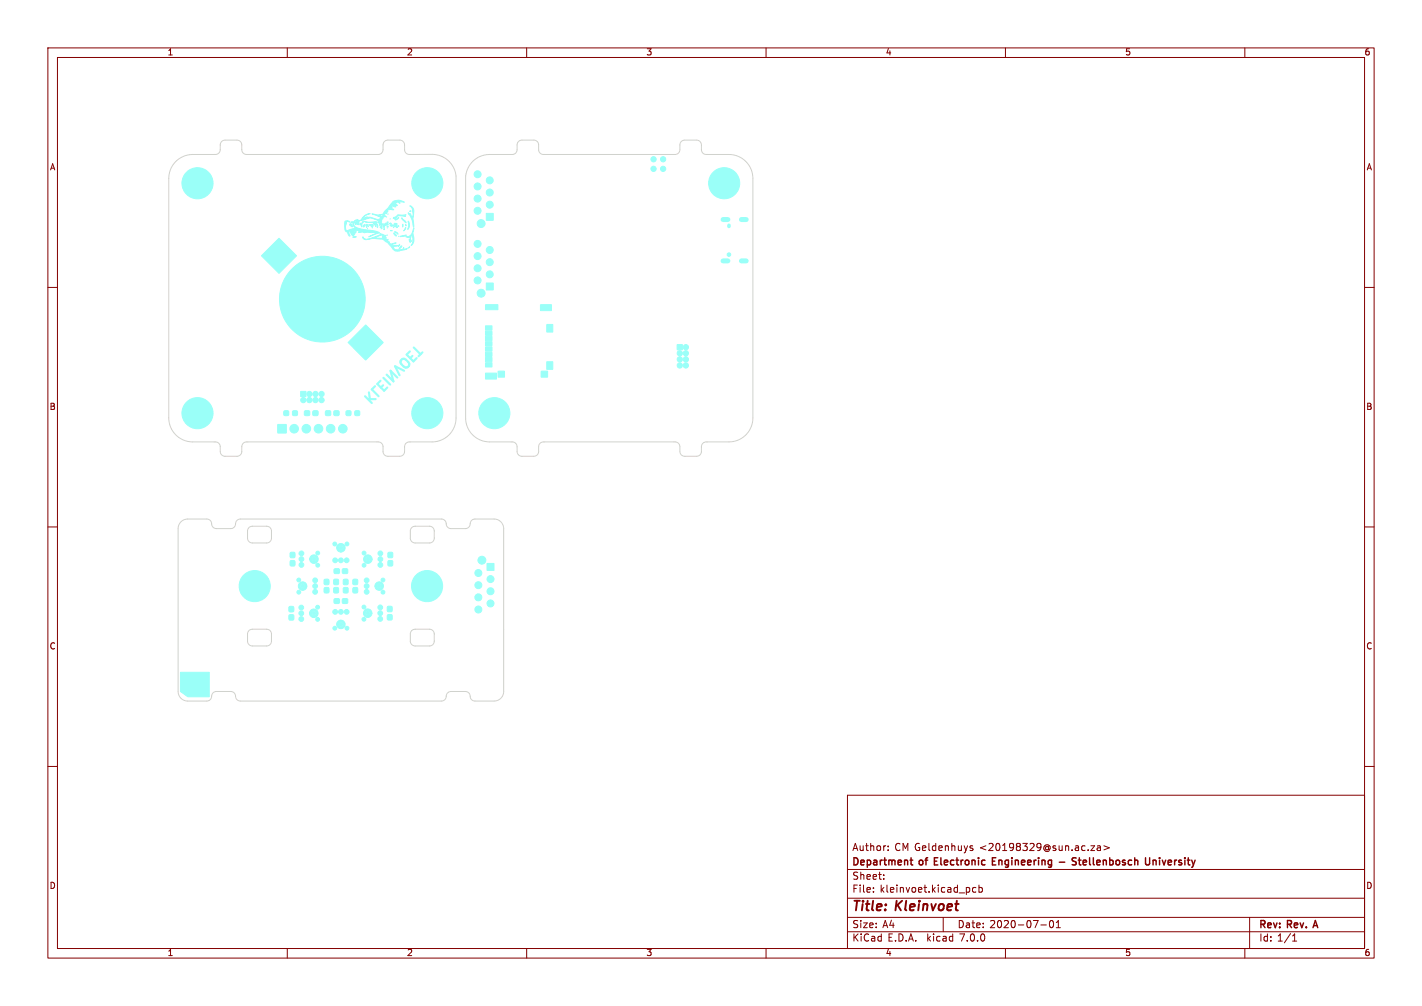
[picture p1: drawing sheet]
<svg xmlns="http://www.w3.org/2000/svg" width="297mm" height="210mm" viewBox="0 0 297 210" stroke-linecap="round" stroke-linejoin="round" font-family="sans-serif">
<defs><g id="words">
<g font-size="2.8" fill="#840000">
<text x="178" y="190.8">Title:</text>
<text x="187.1" y="190.8">Kleinvoet</text>
</g>
<g font-size="2.1" fill="#840000">
<text x="178" y="177.9">Author:</text>
<text x="186.8" y="177.9">CM Geldenhuys</text>
<text x="204.6" y="177.9">&lt;20198329@sun.ac.za&gt;</text>
<text x="178" y="183.9">Sheet:</text>
<text x="178" y="181.1">Department</text>
<text x="192.1" y="181.1">of</text>
<text x="195.7" y="181.1">Electronic</text>
<text x="208.3" y="181.1">Engineering</text>
<text x="225.9" y="181.1">Stellenbosch</text>
<text x="241.6" y="181.1">University</text>
<text x="178" y="186.6">File:</text>
<text x="183.8" y="186.6">kleinvoet.kicad_pcb</text>
<text x="178" y="196.8">KiCad</text>
<text x="178" y="194">Size:</text>
<text x="184.3" y="194">A4</text>
<text x="185.4" y="196.8">E.D.A.</text>
<text x="193.6" y="196.8">kicad</text>
<text x="200" y="194">Date:</text>
<text x="200.5" y="196.8">7.0.0</text>
<text x="206.7" y="194">2020-07-01</text>
<text x="263" y="194.2">Rev:</text>
<text x="263" y="196.8">Id: 1/1</text>
<text x="269" y="194.2">Rev.</text>
<text x="275" y="194.2">A</text>
</g>
<g font-size="1.8" fill="#840000">
<text x="35" y="11.8">1</text>
<text x="85" y="11.8">2</text>
<text x="135" y="11.8">3</text>
<text x="185" y="11.8">4</text>
<text x="235" y="11.8">5</text>
<text x="285" y="11.8">6</text>
<text x="10.4" y="35.8">A</text>
<text x="285.4" y="35.8">A</text>
<text x="10.3" y="85.8">B</text>
<text x="285.3" y="85.8">B</text>
<text x="10.3" y="135.8">C</text>
<text x="285.3" y="135.8">C</text>
<text x="10.3" y="185.8">D</text>
<text x="285.3" y="185.8">D</text>
<text x="35" y="199.8">1</text>
<text x="85" y="199.8">2</text>
<text x="135" y="199.8">3</text>
<text x="185" y="199.8">4</text>
<text x="235" y="199.8">5</text>
<text x="285" y="199.8">6</text>
</g>
</g></defs>
<g fill="none" stroke="#840000" stroke-width=".21">
<path d="M10 10h277v190h-277zM12 12h273v186h-273zM60 10v2M110 10v2M160 10v2M210 10v2M260 10v2M10 60h2M285 60h2M10 110h2M285 110h2M10 160h2"/>
<path d="M285 160h2M177 166h108v32h-108zM185.5 177.4v.2M185.5 176.6v.2M202.8 177.1h.4v.2l-.2 .3h-.3M202.8 176.6h.4M227.8 176.6h.8l-.8 1h.8M229.2 176.6h.6v1M229.8 176.9l-.5 .1-.2 .2 .2 .4 .5-.1M230.6 176.6l1.1 .4-1.1 .4M60 198v2M110 198v2"/>
<path d="M160 198v2M177 194.5h108M177 191.5h108M177 187.5h108M177 181.5h108M182.4 186.1v.2M182.4 185.3v.2M184.6 183.4v.2M184.6 182.6v.2M197 191.5v3M203.8 185.3h-.4l-.3 .2 .2 .7h.5M204.5 185.3h.4l.3 .2-.2 .7h-.5"/>
<path d="M204.5 184.8v1.5M210 198v2M217.4 193.1h1.1M219.4 192.2h.1a.8 .8 0 0 1 .6 .7 .8 .8 0 0 1-.6 .8 1 1 0 0 1-.1-1.5zM220.6 193.7h.9M220.6 192.6l.4-.4v1.5M260 198v2M261 191.5v6.5M270 196.5h.8M270 195.4l.4-.4v1.5"/>
</g>
<path d="M190.1 179.6h.5M207.3 179.8h.5M208 179.1h-.7v1.5h.7M221.2 180h1.2M224.8 179.1h-.6l-.2 .1v.4l.6 .3 .2 .4-.3 .3-.6-.1M225.2 179.6h.6M240.1 179.1l-.1 1.3-.2 .2-.4-.1M240.8 179.6v1M241 179.6l-.2 .1M190.3 180.3l.3 .3M274.7 192.2l-.5 1.5" fill="none" stroke="#840000" stroke-width=".3"/>
<g fill="none" stroke="#9afff8" stroke-width=".45">
<path d="M79.5 79.5l-.7 .7 1.4 1.4 .7-.7M80.1 78.9l1.4 1.4M80.8 78.2l1.4 1.4-.6-2.2 1.4 1.4M83.7 75.2a.67 .67 0 0 1 1.1-.1l.5 .5a.67 .67 0 0 1 0 .9 .67 .67 0 0 1-1 0l-.6-.8zM84.4 77.4l-1.9-.9 1 1.8M85.6 73.4l-.7 .6 1.4 1.4 .7-.6M86.1 74.3l-.4 .5M86.4 72.5l1.4 1.5M88.2 73.6l-.8 .8M76.2 82.7l1.5 1.4M76.9 83.3h1.6M77.1 81.9l.2 1.4"/>
<path d="M78.3 80.6l-.6 .7 1.4 1.4M80 80.4l-.5 .5"/>
</g>
<g fill="#9afff8" stroke="#9afff8" stroke-width=".21">
<path d="M37.7 140.3h6v5.2h-4.5l-1.5-1.2z"/>
<path d="M82.7 47.5l.4-.1z"/>
<path d="M83.4 51.1l-.3 .4z"/>
<path d="M81.5 47l.3-.1 .5 .3h.7h-.5l-.5-.1-.2 .1z"/>
<path d="M82.2 47.5h.1z"/>
<path d="M83.9 45.4l.9 1.1-.7-.6z"/>
<path d="M81 44.7h.1z"/>
<path d="M79.3 47.4h.3l.2 .3-.2 .1 .1-.2z"/>
<path d="M80 47.3l.3 .1z"/>
<path d="M85.4 51.7l.2-.2z"/>
<path d="M80 47l.9-.2-.4-.1 .2-.2 .2 .1 .2 .2-.9 .3z"/>
<path d="M80.8 46.4h.3z"/>
<path d="M85.5 44.1l.3-.1v.2z"/>
<path d="M75.6 46.4l.3-.1z"/>
<path d="M78.6 46.6l.3 .5-.1 .4z"/>
<path d="M82.3 45.4l.8-.6 1.7 .1-.2 .2 .1 .1-1.6-.2-.7 .7v-.3l-.3 .2z"/>
<path d="M80.1 47.9h.2z"/>
<path d="M79.6 47l.2 .1z"/>
<path d="M75.2 46.6h.3l-.2 .4z"/>
<path d="M75.8 49.4l.2 .4 .5 .3-.7-.3z"/>
<path d="M75.9 45.2l.8-.5 .6-.1a2.44 2.44 0 0 0-1.8 1.4l-.4 .1 .4-.2z"/>
<path d="M81.6 48.1h.3z"/>
<path d="M82.6 45.9l.7-.5-.3 .4z"/>
<path d="M83.5 49.4l1.4-.3-.5 .2z"/>
<path d="M76.9 47.1v.2z"/>
<path d="M77.7 47.5l.1 .1z"/>
<path d="M76.5 46.9l.3 .1-.2 .5z"/>
<path d="M85.6 43a1.27 1.27 0 0 1 .8 1.7l-.1 1 .1 1.7-.1-.2a5 5 0 0 0-1-2.8l.1 .1a.78 .78 0 0 1 .6 .8 1.42 1.42 0 0 0 .2-1.4l-.1-.5z"/>
<path d="M84.7 47.5l-.1 .3-.3 .4z"/>
<path d="M85.5 49.9l.4 .3v.2l-.3-.3 .1 .5-.2-.4z"/>
<path d="M77.3 46.9l.2 .3z"/>
<path d="M80.2 47.5l.1 .2z"/>
<path d="M79.6 47.3h.2z"/>
<path d="M80.1 46.7l.3 .1z"/>
<path d="M80.8 49.1h.1z"/>
<path d="M82.3 48.6l.4 .5 .1 .2-.5-.5z"/>
<path d="M82.2 46.8l.5-.1-.1-.1 .4 .1-.5 .3z"/>
<path d="M73.7 49.5l.7-.1z"/>
<path d="M77.8 46.8v.5z"/>
<path d="M85.3 46.2l.2 .5a1.14 1.14 0 0 1-.4 1.2l.1-.1a2.18 2.18 0 0 0 .1-1.6z"/>
<path d="M75.5 46.8l.1 .6z"/>
<path d="M74.2 46l.1-.1-.3 .3z"/>
<path d="M76.1 46.2a4.6 4.6 0 0 0 2.4 .1l.1 .1-.1 .9-.1-.6-.4-.1 .3-.1-1.8-.1z"/>
<path d="M83.1 47.2h.2z"/>
<path d="M74.4 46.6l-.1 .3z"/>
<path d="M86.4 47.6v.3a2.2 2.2 0 0 0 0 1.8 1.42 1.42 0 0 1-.5 1.5 1.93 1.93 0 0 0 .1-2.1l-.3 .7-.1-.3-.4 .1-.4-.2a1.37 1.37 0 0 0 1.5-1.5z"/>
<path d="M81.3 46.7l.3-.2 .1 .3z"/>
<path d="M84.7 46.9l.1 .3z"/>
<path d="M77.6 46.8v.3z"/>
<path d="M83.7 51.4h.3l-.7 .6z"/>
<path d="M82.4 48.4a.55 .55 0 0 1 .7 .5z"/>
<path d="M76.7 49.9h.1a6.4 6.4 0 0 1 3.1-.1l-.1-.7-1.5 .5h-.4l1.7-.8 1 .3-.2 .4 .3 .1-.1 .6 .5-.3-.3 .4 .5 .2 .1 .3a1.46 1.46 0 0 0 1.3-.1l-.8 .3v.3h1.1l-.9 .2v.1a.82 .82 0 0 0 .9 .5h.5a.63 .63 0 0 0 .8-.3v-.2l.1 .5 .6-.2-1.2 .4a1.45 1.45 0 0 1-2.1-.8l-.5-.5a3.4 3.4 0 0 0-2.7-1.2z"/>
<path d="M84.1 46.8v.6z"/>
<path d="M78.2 46.8v.2z"/>
<path d="M77.1 46.9l.1 .1z"/>
<path d="M75.9 47.1l.4-.2-.3 .5z"/>
<path d="M72.1 46.2l.6-.1 .3 .3a.37 .37 0 0 0-.5-.2 .37 .37 0 0 0-.2 .5l-.1 .9 .1 .4 .2 .2a2.76 2.76 0 0 1 2.6-.3h.1a1.72 1.72 0 0 1-1.5-1.3v-.2h-.4l1.6-.1-.4-.1v-.2l.3 .2-.3-.3a.42 .42 0 0 1 .5 .2 .42 .42 0 0 1-.1 .6l.1 .2h-.4l-.2-.5-.2 .2-.2-.1-.1 .2a1.07 1.07 0 0 0 1.2 1l1.1 .2a5.7 5.7 0 0 1 3.1 .7l-2.3 .9 1.7-.9-3.7-.1-.1-.1h3l-1.4-.3h-2.6l-.3 .2 .8 .1-.4 .6-.2-.5h-.2l.3 .8-.5-.3-.2-.9a.6 .6 0 0 0-.1 1.1l-.1 .1-.1-.1a1.32 1.32 0 0 0-.8-1l-.1-.9z"/>
<path d="M77.6 47.2v.1z"/>
<path d="M73 46.8a.46 .46 0 0 1 .6 .6l-.5-.4z"/>
<path d="M80.9 47.3h.2z"/>
<path d="M76 45.6l.7-.3-.6 .4 1.1-.4 1.8 .5 .5-.4-.8-.4 1.2 .2v-.4a2.59 2.59 0 0 1-2.2-.1v-.1a2.82 2.82 0 0 0 2.4 0l.2-.4 1-1.1a2.03 2.03 0 0 1 3.2-.9l-1.1-.1 .1 .3-.5-.3-.2 .2h-.5l-.1 .1 .4 .1 .4 .4-.5-.1 .2 .3-.2 .1-.8-.2 .2 .3-.4-.1-.1 .2 .8 .4-.8-.1-.7 .2 .3 .3-.3 .4-.5-.1 .4 .7a.65 .65 0 0 0-.7 .5l-.3 .2 .1 .2-.1 .3 .3 .5-.7 .1 .3-.3h-.2l-.4-.4h.3v-.2a3.3 3.3 0 0 0-3.4-.1h-.1z"/>
<path d="M101.6 44.6h1.4v1.4h-1.4z"/>
<path d="M141.4 71.9h1.1v1.1h-1.1z"/>
<path d="M101.6 59.1h1.4v1.4h-1.4z"/>
<path d="M58 88.6h1.8v1.8h-1.8z"/>
<path d="M101.4 68h1.3v.9h-1.3z"/>
<path d="M101.4 69.1h1.3v.9h-1.3z"/>
<path d="M101.4 70.2h1.3v.9h-1.3z"/>
<path d="M101.4 71.3h1.3v.9h-1.3z"/>
<path d="M101.4 72.4h1.3v.9h-1.3z"/>
<path d="M101.4 73.5h1.3v.9h-1.3z"/>
<path d="M101.4 74.6h1.3v.9h-1.3z"/>
<path d="M101.4 75.7h1.3v.9h-1.3z"/>
<path d="M104 77.5h1.4v1.2h-1.4z"/>
<path d="M113 77.5h1.4v1.2h-1.4z"/>
<path d="M112.9 63.6h2.2l.1 1.2h-2.3z"/>
<path d="M101.4 77.9h2.3v1.2h-2.3z"/>
<path d="M101.4 63.6h2.6v1h-2.6z"/>
<path d="M114.2 75.5h1.2v1.6h-1.2z"/>
<path d="M114.2 67.7h1.2v1.6h-1.2z"/>
<path d="M76.3 67.9l3.7 3.6-3.6 3.7-3.7-3.7z"/>
<path d="M58.2 49.8l3.7 3.6-3.6 3.7-3.7-3.7z"/>
<path d="M62.8 81.7h1.1v1.1h-1.1z"/>
<path d="M68 85.8l.2-.1 .8 .1v.9l-.2 .1-.7-.1z"/>
<path d="M69.7 85.8l.3-.1 .7 .1 .1 .9-.2 .1-.8-.1-.1-.2z"/>
<path d="M59.3 85.8l.2-.1 .7 .1 .1 .9-.3 .1-.6-.1z"/>
<path d="M61.1 85.8l.3-.1 .6 .1 .1 .9-.2 .1-.7-.1z"/>
<path d="M65.4 85.8l.2-.1 .7 .1 .1 .9-.2 .1-.8-.1z"/>
<path d="M63.6 85.8l.2-.1 .8 .1 .1 .2v.7l-.3 .1-.7-.1z"/>
<path d="M74.1 85.8l.3-.1 .6 .1 .1 .9-.2 .1-.7-.1z"/>
<path d="M72.3 85.8l.2-.1 .7 .1 .1 .9-.3 .1-.6-.1z"/>
<path d="M76.2 127.3a.89 .89 0 0 1 1-.1 .89 .89 0 0 1 .5 .8h-.4a.5 .5 0 0 0-.7-.5 .5 .5 0 0 0-.1 .9 .5 .5 0 0 0 .8-.3v-.1h.4a.89 .89 0 0 1-1.3 .8 .89 .89 0 0 1-.2-1.5z"/>
<path d="M78.6 121.7a.89 .89 0 0 1 1.4 .2 .89 .89 0 0 1-.6 1.3 .89 .89 0 0 1-1.1-.8h.4a.5 .5 0 0 0 .7 .4 .5 .5 0 0 0 .1-.8 .5 .5 0 0 0-.8 .2v.2h-.4z"/>
<path d="M76.2 116.1a.89 .89 0 0 1 1-.2 .89 .89 0 0 1 .5 .8h-.4a.5 .5 0 0 0-.7-.4 .5 .5 0 0 0-.1 .8 .5 .5 0 0 0 .8-.2v-.2h.4a.89 .89 0 0 1-1.2 .8 .89 .89 0 0 1-.3-1.4z"/>
<path d="M70.5 113.8a.89 .89 0 0 1 1.5 .2 .89 .89 0 0 1-.8 1.2v-.3a.5 .5 0 0 0 .5-.8 .5 .5 0 0 0-.9-.1 .5 .5 0 0 0 .3 .8l.1 .1v.3a.89 .89 0 0 1-.8-.5 .89 .89 0 0 1 .1-.9z"/>
<path d="M70.5 129.8l.7-.3v.3a.5 .5 0 0 0-.5 .8 .5 .5 0 0 0 .9 .1 .5 .5 0 0 0-.3-.8l-.1-.1v-.3a.89 .89 0 0 1 .9 1.1 .89 .89 0 0 1-1.3 .5 .89 .89 0 0 1-.3-1.3z"/>
<path d="M65 127.4a.89 .89 0 0 1 1.3 .2 .89 .89 0 0 1-.5 1.3 .89 .89 0 0 1-1.1-.9h.3a.5 .5 0 0 0 .8 .5 .5 .5 0 0 0 .1-.9 .5 .5 0 0 0-.8 .3l-.1 .1h-.3z"/>
<path d="M62.6 121.7a.89 .89 0 0 1 1-.2 .89 .89 0 0 1 .5 .9h-.4a.5 .5 0 0 0-.7-.5 .5 .5 0 0 0-.1 .8 .5 .5 0 0 0 .8-.2v-.1h.4a.89 .89 0 0 1-1.3 .8 .89 .89 0 0 1-.2-1.5z"/>
<path d="M65 116.1a.89 .89 0 0 1 1.4 .2 .89 .89 0 0 1-.6 1.3 .89 .89 0 0 1-1.1-.9h.4a.5 .5 0 0 0 .7 .5 .5 .5 0 0 0 .1-.9 .5 .5 0 0 0-.8 .3v.1h-.4z"/>
<path d="M101.7 117.6h1.5v1.5h-1.5z"/>
<path d="M71.8 122.7l.9 .1v.7l-.1 .2-.6 .1-.3-.1v-.8z"/>
<path d="M71.8 121h.9v.8l-.1 .2-.9-.1v-.7z"/>
<path d="M69.8 121h.9v.8l-.1 .2-.9-.1v-.7z"/>
<path d="M69.8 122.7l.9 .1v.7l-.1 .2-.6 .1-.3-.1v-.8z"/>
<path d="M60.7 115.3l.9 .1v.8l-.1 .2-.6 .1-.3-.2v-.7z"/>
<path d="M60.6 117.1l.3-.1 .7 .1v.8l-.1 .2h-.9z"/>
<path d="M67.8 122.7l.9 .1v.7l-.1 .2-.6 .1-.3-.1v-.8z"/>
<path d="M67.8 121h.9v.8l-.1 .2-.9-.1v-.7z"/>
<path d="M60.4 126.7l.2-.1 .7 .1 .1 .8-.1 .2-.9-.1z"/>
<path d="M60.4 128.4h.9l.1 .8-.1 .2h-.9l-.1-.8z"/>
<path d="M71.5 125.1l.3-.2 .7 .1 .2 .2-.1 .7-.2 .1-.8-.1z"/>
<path d="M69.8 125.1l.2-.2 .8 .1 .1 .9-.3 .1-.7-.1-.2-.2z"/>
<path d="M69.8 118.8l.2-.1 .8 .1 .1 .8-.3 .2-.7-.1-.2-.2z"/>
<path d="M71.6 118.8h.9l.2 .2-.1 .6-.2 .2-.8-.1-.1-.2z"/>
<path d="M81.1 117.1l.2-.1 .7 .1v.8l-.1 .2h-.8z"/>
<path d="M81.1 115.3l.9 .1v.8l-.1 .2-.6 .1-.2-.2-.1-.7z"/>
<path d="M73.8 121h.9v.8l-.1 .2-.9-.1v-.7z"/>
<path d="M73.8 122.7l.9 .1v.7l-.1 .2-.6 .1-.3-.1v-.8z"/>
<path d="M80.9 128.4l.3-.1 .7 .1v.8l-.1 .2-.6 .1-.3-.2z"/>
<path d="M81 126.6l.6-.1 .3 .2v.7l-.1 .3-.9-.1v-.8z"/>
<circle cx="100.5" cy="46.7" r=".82"/>
<circle cx="99.7" cy="44" r=".73"/>
<circle cx="102.3" cy="42.7" r=".73"/>
<circle cx="99.7" cy="41.5" r=".73"/>
<circle cx="102.3" cy="40.2" r=".73"/>
<circle cx="99.7" cy="38.9" r=".73"/>
<circle cx="102.3" cy="37.6" r=".73"/>
<circle cx="99.7" cy="36.4" r=".73"/>
<circle cx="149.6" cy="36.6" r=".45"/>
<circle cx="152.9" cy="36.6" r=".45"/>
<circle cx="152.9" cy="39.9" r=".45"/>
<circle cx="153.7" cy="38.3" r=".45"/>
<circle cx="151.2" cy="35.8" r=".45"/>
<circle cx="149.6" cy="39.9" r=".45"/>
<circle cx="151.2" cy="40.7" r=".45"/>
<circle cx="151.2" cy="38.2" r="3.3"/>
<circle cx="148.8" cy="38.3" r=".45"/>
<circle cx="101.6" cy="87.9" r=".45"/>
<circle cx="103.2" cy="83.9" r=".45"/>
<circle cx="103.2" cy="86.2" r="3.2"/>
<circle cx="103.2" cy="88.6" r=".45"/>
<circle cx="104.9" cy="84.6" r=".45"/>
<circle cx="101.6" cy="84.6" r=".45"/>
<circle cx="100.9" cy="86.2" r=".45"/>
<circle cx="105.6" cy="86.2" r=".45"/>
<circle cx="104.9" cy="87.9" r=".45"/>
<circle cx="143.2" cy="72.5" r=".55"/>
<circle cx="142" cy="73.8" r=".55"/>
<circle cx="143.2" cy="73.8" r=".55"/>
<circle cx="142" cy="75" r=".55"/>
<circle cx="143.2" cy="75" r=".55"/>
<circle cx="142" cy="76.3" r=".55"/>
<circle cx="143.2" cy="76.3" r=".55"/>
<circle cx="100.5" cy="61.2" r=".82"/>
<circle cx="99.7" cy="58.5" r=".73"/>
<circle cx="102.3" cy="57.3" r=".73"/>
<circle cx="99.7" cy="56" r=".73"/>
<circle cx="102.3" cy="54.7" r=".73"/>
<circle cx="99.7" cy="53.5" r=".73"/>
<circle cx="102.3" cy="52.2" r=".73"/>
<circle cx="99.7" cy="50.9" r=".73"/>
<circle cx="152.2" cy="53.2" r=".37"/>
<circle cx="61.4" cy="89.5" r=".9"/>
<circle cx="64" cy="89.5" r=".9"/>
<circle cx="66.5" cy="89.5" r=".9"/>
<circle cx="69.1" cy="89.5" r=".9"/>
<circle cx="71.6" cy="89.5" r=".9"/>
<circle cx="91.6" cy="38.3" r=".45"/>
<circle cx="90.9" cy="39.9" r=".45"/>
<circle cx="86.8" cy="38.3" r=".45"/>
<circle cx="87.6" cy="36.6" r=".45"/>
<circle cx="87.6" cy="39.9" r=".45"/>
<circle cx="89.2" cy="35.8" r=".45"/>
<circle cx="89.3" cy="38.2" r="3.2"/>
<circle cx="89.2" cy="40.7" r=".45"/>
<circle cx="90.9" cy="36.6" r=".45"/>
<circle cx="89.2" cy="86.2" r="3.2"/>
<circle cx="87.6" cy="84.6" r=".45"/>
<circle cx="91.6" cy="86.2" r=".45"/>
<circle cx="89.2" cy="88.6" r=".45"/>
<circle cx="89.2" cy="83.9" r=".45"/>
<circle cx="87.6" cy="87.9" r=".45"/>
<circle cx="86.8" cy="86.2" r=".45"/>
<circle cx="90.9" cy="84.6" r=".45"/>
<circle cx="90.9" cy="87.9" r=".45"/>
<circle cx="43.7" cy="86.2" r=".45"/>
<circle cx="42.9" cy="87.9" r=".45"/>
<circle cx="41.3" cy="83.9" r=".45"/>
<circle cx="41.2" cy="86.2" r="3.2"/>
<circle cx="41.2" cy="88.6" r=".45"/>
<circle cx="39.6" cy="87.9" r=".45"/>
<circle cx="42.9" cy="84.6" r=".45"/>
<circle cx="38.8" cy="86.2" r=".45"/>
<circle cx="39.6" cy="84.6" r=".45"/>
<circle cx="39.6" cy="36.6" r=".45"/>
<circle cx="41.2" cy="35.8" r=".45"/>
<circle cx="41.2" cy="40.7" r=".45"/>
<circle cx="38.8" cy="38.3" r=".45"/>
<circle cx="42.9" cy="39.9" r=".45"/>
<circle cx="43.7" cy="38.3" r=".45"/>
<circle cx="39.6" cy="39.9" r=".45"/>
<circle cx="41.2" cy="38.2" r="3.3"/>
<circle cx="42.9" cy="36.6" r=".45"/>
<circle cx="136.5" cy="33.3" r=".55"/>
<circle cx="138.5" cy="33.3" r=".55"/>
<circle cx="136.5" cy="35.3" r=".55"/>
<circle cx="138.5" cy="35.3" r=".55"/>
<circle cx="67.3" cy="62.4" r="8.9"/>
<circle cx="63.3" cy="83.5" r=".55"/>
<circle cx="64.6" cy="82.3" r=".55"/>
<circle cx="64.6" cy="83.5" r=".55"/>
<circle cx="65.9" cy="82.3" r=".55"/>
<circle cx="65.9" cy="83.5" r=".55"/>
<circle cx="67.2" cy="82.3" r=".55"/>
<circle cx="67.2" cy="83.5" r=".55"/>
<circle cx="76.8" cy="128" r=".35"/>
<circle cx="79.4" cy="129.2" r=".5"/>
<circle cx="79.4" cy="126.8" r=".5"/>
<circle cx="79.4" cy="128" r=".5"/>
<circle cx="76" cy="126.7" r=".4"/>
<circle cx="76" cy="129.3" r=".4"/>
<circle cx="79.2" cy="122.4" r=".35"/>
<circle cx="76.6" cy="121.2" r=".5"/>
<circle cx="76.6" cy="123.6" r=".5"/>
<circle cx="76.6" cy="122.3" r=".5"/>
<circle cx="80" cy="123.6" r=".4"/>
<circle cx="80" cy="121.1" r=".4"/>
<circle cx="76.8" cy="116.7" r=".35"/>
<circle cx="79.4" cy="117.9" r=".5"/>
<circle cx="79.4" cy="115.5" r=".5"/>
<circle cx="79.4" cy="116.7" r=".5"/>
<circle cx="76" cy="115.5" r=".4"/>
<circle cx="76" cy="118" r=".4"/>
<circle cx="71.2" cy="114.4" r=".35"/>
<circle cx="70" cy="117" r=".5"/>
<circle cx="72.4" cy="117" r=".5"/>
<circle cx="71.2" cy="117" r=".5"/>
<circle cx="72.5" cy="113.6" r=".4"/>
<circle cx="69.9" cy="113.6" r=".4"/>
<circle cx="71.2" cy="130.4" r=".35"/>
<circle cx="72.4" cy="127.7" r=".5"/>
<circle cx="70" cy="127.7" r=".5"/>
<circle cx="71.2" cy="127.7" r=".5"/>
<circle cx="69.9" cy="131.1" r=".4"/>
<circle cx="72.5" cy="131.1" r=".4"/>
<circle cx="65.6" cy="128" r=".35"/>
<circle cx="62.9" cy="126.8" r=".5"/>
<circle cx="62.9" cy="129.2" r=".5"/>
<circle cx="62.9" cy="128" r=".5"/>
<circle cx="66.3" cy="129.3" r=".4"/>
<circle cx="66.3" cy="126.8" r=".4"/>
<circle cx="63.2" cy="122.4" r=".35"/>
<circle cx="65.8" cy="123.6" r=".5"/>
<circle cx="65.8" cy="121.2" r=".5"/>
<circle cx="65.8" cy="122.3" r=".5"/>
<circle cx="62.4" cy="121.1" r=".4"/>
<circle cx="62.4" cy="123.6" r=".4"/>
<circle cx="65.6" cy="116.7" r=".35"/>
<circle cx="63" cy="115.5" r=".5"/>
<circle cx="63" cy="117.9" r=".5"/>
<circle cx="63" cy="116.7" r=".5"/>
<circle cx="66.4" cy="118" r=".4"/>
<circle cx="66.4" cy="115.5" r=".4"/>
<circle cx="100.6" cy="116.9" r=".82"/>
<circle cx="99.9" cy="127.2" r=".73"/>
<circle cx="102.4" cy="126" r=".73"/>
<circle cx="99.9" cy="124.7" r=".73"/>
<circle cx="102.4" cy="123.4" r=".73"/>
<circle cx="99.9" cy="122.2" r=".73"/>
<circle cx="102.4" cy="120.9" r=".73"/>
<circle cx="99.9" cy="119.6" r=".73"/>
<circle cx="90.9" cy="120.7" r=".45"/>
<circle cx="89.2" cy="120" r=".45"/>
<circle cx="87.5" cy="120.7" r=".45"/>
<circle cx="86.8" cy="122.4" r=".45"/>
<circle cx="87.5" cy="124" r=".45"/>
<circle cx="89.2" cy="124.7" r=".45"/>
<circle cx="90.9" cy="124" r=".45"/>
<circle cx="91.6" cy="122.4" r=".45"/>
<circle cx="89.2" cy="122.3" r="3.2"/>
<circle cx="54.9" cy="120.7" r=".45"/>
<circle cx="53.2" cy="120" r=".45"/>
<circle cx="51.5" cy="120.7" r=".45"/>
<circle cx="50.8" cy="122.4" r=".45"/>
<circle cx="51.5" cy="124" r=".45"/>
<circle cx="53.2" cy="124.7" r=".45"/>
<circle cx="54.9" cy="124" r=".45"/>
<circle cx="55.6" cy="122.4" r=".45"/>
<circle cx="53.2" cy="122.3" r="3.2"/>
</g>
<path d="M152.2 47v.3" fill="none" stroke="#9afff8" stroke-width=".75"/>
<path d="M151 45.8h1M151 54.5h1M154.9 45.8h1M154.9 54.5h1" fill="none" stroke="#9afff8" stroke-width="1.1"/>
<path d="M36.8 33.6a5 5 0 0 1 3.5-1.3h4.7a1 1 0 0 0 1-1.1v-1a1 1 0 0 1 1-1h2.5a1 1 0 0 1 1 1v1a1 1 0 0 0 1 1.1h27.5a1 1 0 0 0 1-1.1v-1a1 1 0 0 1 1-1h2.5a1 1 0 0 1 1 1v1a1.04 1.04 0 0 0 1.2 1.1l4.6-.1a5 5 0 0 1 4.9 4.6v50.5a5 5 0 0 1-4.9 5h-4.8a1 1 0 0 0-1 1v1a1 1 0 0 1-1 1h-2.5a1 1 0 0 1-1-1v-1a1 1 0 0 0-1-1h-27.5a1 1 0 0 0-1 1v1a1 1 0 0 1-1 1h-2.5a1 1 0 0 1-1-1v-1a1 1 0 0 0-1-1h-4.7a5 5 0 0 1-5-5v-50a5 5 0 0 1 1.5-3.7zM98.9 33.6a5 5 0 0 1 3.3-1.3h4.8a1 1 0 0 0 1-1.1v-1a1 1 0 0 1 1-1h2.5a1 1 0 0 1 1 1v1a1 1 0 0 0 1 1.1h27.5a1 1 0 0 0 1-1.1v-1a1 1 0 0 1 1-1h2.5a1 1 0 0 1 1 1v1a1 1 0 0 0 1 1.1h4.7a5 5 0 0 1 5 5v50a5 5 0 0 1-5 5h-4.7a1 1 0 0 0-1 1v1a1 1 0 0 1-1 1h-2.5a1 1 0 0 1-1-1v-1a1 1 0 0 0-1-1h-27.5a1 1 0 0 0-1 1v1a1 1 0 0 1-1 1h-2.5a1 1 0 0 1-1-1v-1a1 1 0 0 0-1-1h-4.8a5 5 0 0 1-5-5v-50.5a5.2 5.2 0 0 1 1.7-3.2zM37.7 109l.7-.5 .5-.1h4.3a1.17 1.17 0 0 1 1.1 1.3l.2 .3 .5 .3 3.2 .1a1.2 1.2 0 0 0 1.1-1.4l.4-.5 .5-.1h42a1.17 1.17 0 0 1 1.1 1.3l.3 .5 .4 .1 3.2 .1a1.2 1.2 0 0 0 1.1-1.4l.2-.4 .5-.2h4.2a2 2 0 0 1 2 2v33.9a2 2 0 0 1-2 2h-4a1.17 1.17 0 0 1-1.1-1.3l-.2-.3-.5-.3-3.2-.1a1.2 1.2 0 0 0-1.1 1.4l-.4 .5-.5 .1h-42a1.17 1.17 0 0 1-1.1-1.3l-.3-.5-.4-.1-3.2-.1a1.2 1.2 0 0 0-1.1 1.4l-.2 .4-.5 .2h-4.2a2 2 0 0 1-2-2v-33.9l.2-.9zM52 110.1l.7-.3h3a1 1 0 0 1 1 1v1.6a1 1 0 0 1-1 1h-3a1 1 0 0 1-1-1v-1.8zM86 110.1l.7-.3h3a1 1 0 0 1 1 1v1.6a1 1 0 0 1-1 1h-3a1 1 0 0 1-1-1v-1.8zM52 131.6l.7-.2h3a1 1 0 0 1 1 1v1.5a1 1 0 0 1-1 1h-3a1 1 0 0 1-1-1v-1.8zM86 131.6l.7-.2h3a1 1 0 0 1 1 1v1.5a1 1 0 0 1-1 1h-3a1 1 0 0 1-1-1v-1.8z" fill="none" stroke="#d0d2cd" stroke-width=".21"/>
<use href="#words"/>
</svg>
